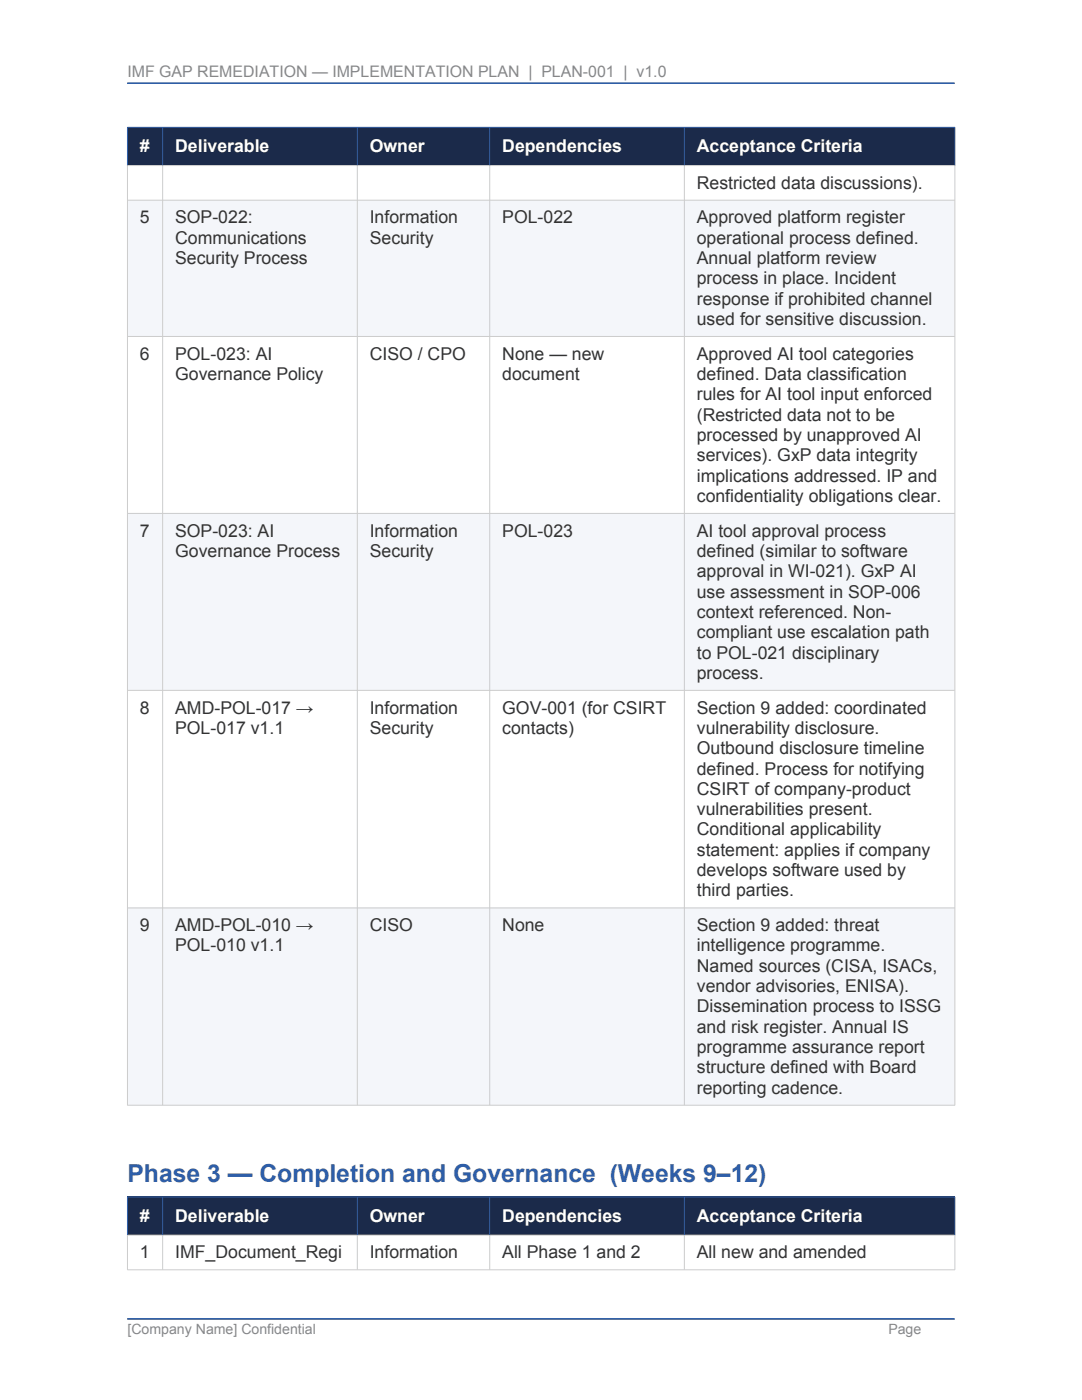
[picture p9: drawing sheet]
<svg xmlns="http://www.w3.org/2000/svg" width="216mm" height="279mm" viewBox="0 0 216 279" stroke-linecap="round" stroke-linejoin="round" font-family="sans-serif">
<defs><g id="words">
<text font-size="4.9" fill="#2e5ea8" x="25.4" y="235.9">Phase 3 — Completion and Governance (Weeks 9–12)</text>
<g font-size="3.5" fill="#fff">
<text x="27.9" y="30.4">#</text>
<text x="35" y="30.4">Deliverable</text>
<text x="73.8" y="30.4">Owner</text>
<text x="100.2" y="30.4">Dependencies</text>
<text x="139" y="30.4">Acceptance Criteria</text>
<text x="27.9" y="243.8">#</text>
<text x="35" y="243.8">Deliverable</text>
<text x="73.8" y="243.8">Owner</text>
<text x="100.2" y="243.8">Dependencies</text>
<text x="139" y="243.8">Acceptance Criteria</text>
</g>
<g font-size="3.5" fill="#333">
<text x="139" y="37.7">Restricted data discussions).</text>
<text x="27.9" y="44.6">5</text>
<text x="35" y="44.6">SOP-022:</text>
<text x="73.8" y="44.6">Information</text>
<text x="100.2" y="44.6">POL-022</text>
<text x="139" y="44.6">Approved platform register</text>
<text x="35" y="48.6">Communications</text>
<text x="35" y="52.7">Security Process</text>
<text x="73.8" y="48.6">Security</text>
<text x="139" y="48.6">operational process defined.</text>
<text x="139" y="52.7">Annual platform review</text>
<text x="139" y="56.7">process in place. Incident</text>
<text x="139" y="60.8">response if prohibited channel</text>
<text x="139" y="64.9">used for sensitive discussion.</text>
<text x="27.9" y="71.8">6</text>
<text x="35" y="71.8">POL-023: AI</text>
<text x="73.8" y="71.8">CISO / CPO</text>
<text x="100.2" y="71.8">None — new</text>
<text x="139" y="71.8">Approved AI tool categories</text>
<text x="35" y="75.8">Governance Policy</text>
<text x="100.2" y="75.8">document</text>
<text x="139" y="75.8">defined. Data classification</text>
<text x="139" y="79.9">rules for AI tool input enforced</text>
<text x="139" y="83.9">(Restricted data not to be</text>
<text x="139" y="88">processed by unapproved AI</text>
<text x="139" y="92.1">services). GxP data integrity</text>
<text x="139" y="96.1">implications addressed. IP and</text>
<text x="139" y="100.2">confidentiality obligations clear.</text>
<text x="27.9" y="107.1">7</text>
<text x="35" y="107.1">SOP-023: AI</text>
<text x="73.8" y="107.1">Information</text>
<text x="100.2" y="107.1">POL-023</text>
<text x="139" y="107.1">AI tool approval process</text>
<text x="35" y="111.1">Governance Process</text>
<text x="73.8" y="111.1">Security</text>
<text x="139" y="111.1">defined (similar to software</text>
<text x="139" y="115.2">approval in WI-021). GxP AI</text>
<text x="139" y="119.3">use assessment in SOP-006</text>
<text x="139" y="123.3">context referenced. Non-</text>
<text x="139" y="127.4">compliant use escalation path</text>
<text x="139" y="131.4">to POL-021 disciplinary</text>
<text x="139" y="135.5">process.</text>
<text x="27.9" y="142.4">8</text>
<text x="35" y="142.4">AMD-POL-017 →</text>
<text x="73.8" y="142.4">Information</text>
<text x="100.2" y="142.4">GOV-001 (for CSIRT</text>
<text x="139" y="142.4">Section 9 added: coordinated</text>
<text x="35" y="146.5">POL-017 v1.1</text>
<text x="73.8" y="146.5">Security</text>
<text x="100.2" y="146.5">contacts)</text>
<text x="139" y="146.5">vulnerability disclosure.</text>
<text x="139" y="150.5">Outbound disclosure timeline</text>
<text x="139" y="154.6">defined. Process for notifying</text>
<text x="139" y="158.6">CSIRT of company-product</text>
<text x="139" y="162.7">vulnerabilities present.</text>
<text x="139" y="166.7">Conditional applicability</text>
<text x="139" y="170.8">statement: applies if company</text>
<text x="139" y="174.9">develops software used by</text>
<text x="139" y="178.9">third parties.</text>
<text x="27.9" y="185.8">9</text>
<text x="35" y="185.8">AMD-POL-010 →</text>
<text x="73.8" y="185.8">CISO</text>
<text x="100.2" y="185.8">None</text>
<text x="139" y="185.8">Section 9 added: threat</text>
<text x="35" y="189.9">POL-010 v1.1</text>
<text x="139" y="189.9">intelligence programme.</text>
<text x="139" y="193.9">Named sources (CISA, ISACs,</text>
<text x="139" y="198">vendor advisories, ENISA).</text>
<text x="139" y="202.1">Dissemination process to ISSG</text>
<text x="139" y="206.1">and risk register. Annual IS</text>
<text x="139" y="210.2">programme assurance report</text>
<text x="139" y="214.2">structure defined with Board</text>
<text x="139" y="218.3">reporting cadence.</text>
<text x="27.9" y="251.1">1</text>
<text x="35" y="251.1">IMF_Document_Regi</text>
<text x="73.8" y="251.1">Information</text>
<text x="100.2" y="251.1">All Phase 1 and 2</text>
<text x="139" y="251.1">All new and amended</text>
</g>
<text font-size="3.2" fill="#888" x="25.4" y="15.4">IMF GAP REMEDIATION — IMPLEMENTATION PLAN | PLAN-001 | v1.0</text>
<g font-size="2.8" fill="#888">
<text x="25.4" y="266.2">[Company Name] Confidential</text>
<text x="177.3" y="266.2">Page</text>
</g>
</g></defs>
<g fill="#1b2a4a">
<path d="M25.4 25.4h7v7.6h-7z" fill-rule="evenodd"/>
<path d="M32.5 25.4h38.8v7.6h-38.8z" fill-rule="evenodd"/>
<path d="M71.3 25.4h26.4v7.6h-26.4z" fill-rule="evenodd"/>
<path d="M97.7 25.4h38.8v7.6h-38.8z" fill-rule="evenodd"/>
<path d="M136.6 25.4h53.9v7.6h-53.9z" fill-rule="evenodd"/>
</g>
<g fill="#fff">
<path d="M25.4 33h7v6.9h-7z" fill-rule="evenodd"/>
<path d="M32.5 33h38.8v6.9h-38.8z" fill-rule="evenodd"/>
<path d="M71.3 33h26.4v6.9h-26.4z" fill-rule="evenodd"/>
<path d="M97.7 33h38.8v6.9h-38.8z" fill-rule="evenodd"/>
<path d="M136.6 33h53.9v6.9h-53.9z" fill-rule="evenodd"/>
</g>
<g fill="#f4f6fa">
<path d="M25.4 39.9h7v27.2h-7z" fill-rule="evenodd"/>
<path d="M32.5 39.9h38.8v27.2h-38.8z" fill-rule="evenodd"/>
<path d="M71.3 39.9h26.4v27.2h-26.4z" fill-rule="evenodd"/>
<path d="M97.7 39.9h38.8v27.2h-38.8z" fill-rule="evenodd"/>
<path d="M136.6 39.9h53.9v27.2h-53.9z" fill-rule="evenodd"/>
</g>
<g fill="#fff">
<path d="M25.4 67.1h7v35.3h-7z" fill-rule="evenodd"/>
<path d="M32.5 67.1h38.8v35.3h-38.8z" fill-rule="evenodd"/>
<path d="M71.3 67.1h26.4v35.3h-26.4z" fill-rule="evenodd"/>
<path d="M97.7 67.1h38.8v35.3h-38.8z" fill-rule="evenodd"/>
<path d="M136.6 67.1h53.9v35.3h-53.9z" fill-rule="evenodd"/>
</g>
<g fill="#f4f6fa">
<path d="M25.4 102.4h7v35.3h-7z" fill-rule="evenodd"/>
<path d="M32.5 102.4h38.8v35.3h-38.8z" fill-rule="evenodd"/>
<path d="M71.3 102.4h26.4v35.3h-26.4z" fill-rule="evenodd"/>
<path d="M97.7 102.4h38.8v35.3h-38.8z" fill-rule="evenodd"/>
<path d="M136.6 102.4h53.9v35.3h-53.9z" fill-rule="evenodd"/>
</g>
<g fill="#fff">
<path d="M25.4 137.8h7v43.4h-7z" fill-rule="evenodd"/>
<path d="M32.5 137.8h38.8v43.4h-38.8z" fill-rule="evenodd"/>
<path d="M71.3 137.8h26.4v43.4h-26.4z" fill-rule="evenodd"/>
<path d="M97.7 137.8h38.8v43.4h-38.8z" fill-rule="evenodd"/>
<path d="M136.6 137.8h53.9v43.4h-53.9z" fill-rule="evenodd"/>
</g>
<g fill="#f4f6fa">
<path d="M25.4 181.2h7v39.3h-7z" fill-rule="evenodd"/>
<path d="M32.5 181.2h38.8v39.3h-38.8z" fill-rule="evenodd"/>
<path d="M71.3 181.2h26.4v39.3h-26.4z" fill-rule="evenodd"/>
<path d="M97.7 181.2h38.8v39.3h-38.8z" fill-rule="evenodd"/>
<path d="M136.6 181.2h53.9v39.3h-53.9z" fill-rule="evenodd"/>
</g>
<g fill="#1b2a4a">
<path d="M25.4 238.9h7v7.6h-7z" fill-rule="evenodd"/>
<path d="M32.5 238.9h38.8v7.6h-38.8z" fill-rule="evenodd"/>
<path d="M71.3 238.9h26.4v7.6h-26.4z" fill-rule="evenodd"/>
<path d="M97.7 238.9h38.8v7.6h-38.8z" fill-rule="evenodd"/>
<path d="M136.6 238.9h53.9v7.6h-53.9z" fill-rule="evenodd"/>
</g>
<g fill="#fff">
<path d="M25.4 246.5h7v6.9h-7z" fill-rule="evenodd"/>
<path d="M32.5 246.5h38.8v6.9h-38.8z" fill-rule="evenodd"/>
<path d="M71.3 246.5h26.4v6.9h-26.4z" fill-rule="evenodd"/>
<path d="M97.7 246.5h38.8v6.9h-38.8z" fill-rule="evenodd"/>
<path d="M136.6 246.5h53.9v6.9h-53.9z" fill-rule="evenodd"/>
</g>
<g fill="#1b2a4a">
<path d="M25.4 25.4h7v7.6h-7z" fill-rule="evenodd"/>
<path d="M32.5 25.4h38.8v7.6h-38.8z" fill-rule="evenodd"/>
<path d="M71.3 25.4h26.4v7.6h-26.4z" fill-rule="evenodd"/>
<path d="M97.7 25.4h38.8v7.6h-38.8z" fill-rule="evenodd"/>
<path d="M136.6 25.4h53.9v7.6h-53.9z" fill-rule="evenodd"/>
</g>
<g fill="#fff">
<path d="M25.4 33h7v6.9h-7z" fill-rule="evenodd"/>
<path d="M32.5 33h38.8v6.9h-38.8z" fill-rule="evenodd"/>
<path d="M71.3 33h26.4v6.9h-26.4z" fill-rule="evenodd"/>
<path d="M97.7 33h38.8v6.9h-38.8z" fill-rule="evenodd"/>
<path d="M136.6 33h53.9v6.9h-53.9z" fill-rule="evenodd"/>
</g>
<g fill="#f4f6fa">
<path d="M25.4 39.9h7v27.2h-7z" fill-rule="evenodd"/>
<path d="M32.5 39.9h38.8v27.2h-38.8z" fill-rule="evenodd"/>
<path d="M71.3 39.9h26.4v27.2h-26.4z" fill-rule="evenodd"/>
<path d="M97.7 39.9h38.8v27.2h-38.8z" fill-rule="evenodd"/>
<path d="M136.6 39.9h53.9v27.2h-53.9z" fill-rule="evenodd"/>
</g>
<g fill="#fff">
<path d="M25.4 67.1h7v35.3h-7z" fill-rule="evenodd"/>
<path d="M32.5 67.1h38.8v35.3h-38.8z" fill-rule="evenodd"/>
<path d="M71.3 67.1h26.4v35.3h-26.4z" fill-rule="evenodd"/>
<path d="M97.7 67.1h38.8v35.3h-38.8z" fill-rule="evenodd"/>
<path d="M136.6 67.1h53.9v35.3h-53.9z" fill-rule="evenodd"/>
</g>
<g fill="#f4f6fa">
<path d="M25.4 102.4h7v35.3h-7z" fill-rule="evenodd"/>
<path d="M32.5 102.4h38.8v35.3h-38.8z" fill-rule="evenodd"/>
<path d="M71.3 102.4h26.4v35.3h-26.4z" fill-rule="evenodd"/>
<path d="M97.7 102.4h38.8v35.3h-38.8z" fill-rule="evenodd"/>
<path d="M136.6 102.4h53.9v35.3h-53.9z" fill-rule="evenodd"/>
</g>
<g fill="#fff">
<path d="M25.4 137.8h7v43.4h-7z" fill-rule="evenodd"/>
<path d="M32.5 137.8h38.8v43.4h-38.8z" fill-rule="evenodd"/>
<path d="M71.3 137.8h26.4v43.4h-26.4z" fill-rule="evenodd"/>
<path d="M97.7 137.8h38.8v43.4h-38.8z" fill-rule="evenodd"/>
<path d="M136.6 137.8h53.9v43.4h-53.9z" fill-rule="evenodd"/>
</g>
<g fill="#f4f6fa">
<path d="M25.4 181.2h7v39.3h-7z" fill-rule="evenodd"/>
<path d="M32.5 181.2h38.8v39.3h-38.8z" fill-rule="evenodd"/>
<path d="M71.3 181.2h26.4v39.3h-26.4z" fill-rule="evenodd"/>
<path d="M97.7 181.2h38.8v39.3h-38.8z" fill-rule="evenodd"/>
<path d="M136.6 181.2h53.9v39.3h-53.9z" fill-rule="evenodd"/>
</g>
<g fill="#1b2a4a">
<path d="M25.4 238.9h7v7.6h-7z" fill-rule="evenodd"/>
<path d="M32.5 238.9h38.8v7.6h-38.8z" fill-rule="evenodd"/>
<path d="M71.3 238.9h26.4v7.6h-26.4z" fill-rule="evenodd"/>
<path d="M97.7 238.9h38.8v7.6h-38.8z" fill-rule="evenodd"/>
<path d="M136.6 238.9h53.9v7.6h-53.9z" fill-rule="evenodd"/>
</g>
<g fill="#fff">
<path d="M25.4 246.5h7v6.9h-7z" fill-rule="evenodd"/>
<path d="M32.5 246.5h38.8v6.9h-38.8z" fill-rule="evenodd"/>
<path d="M71.3 246.5h26.4v6.9h-26.4z" fill-rule="evenodd"/>
<path d="M97.7 246.5h38.8v6.9h-38.8z" fill-rule="evenodd"/>
<path d="M136.6 246.5h53.9v6.9h-53.9z" fill-rule="evenodd"/>
</g>
<g fill="none" stroke="#2e5ea8" stroke-width=".2">
<path d="M25.4 25.4h165.2M25.4 25.4v7.7M32.5 25.4v7.7M71.3 25.4v7.7M97.7 25.4v7.7M136.6 25.4v7.7M190.5 25.4v7.7M25.4 238.9h165.2M25.4 238.9v7.6M32.5 238.9v7.6M71.3 238.9v7.6M97.7 238.9v7.6"/>
<path d="M136.6 238.9v7.6M190.5 238.9v7.6"/>
</g>
<g fill="none" stroke="#ccc" stroke-width=".2">
<path d="M25.5 40h165M32.5 33v187.6M71.3 33v187.6M97.7 33v187.6M136.6 33v187.6M190.5 33l.1 187.6h-165.2l.1-187.6h165M25.5 67.2h165M25.5 102.5h165M25.5 137.8h165M25.5 181.2h165M32.5 246.5v6.9M71.3 246.5v6.9"/>
<path d="M97.7 246.5v6.9M136.6 246.5v6.9M190.5 246.5l.1 6.9h-165.2v-6.9h165.1"/>
</g>
<path d="M25.4 16.6h165.1M25.4 263.2h165.1" fill="none" stroke="#2e5ea8" stroke-width=".26"/>
<use href="#words"/>
</svg>
